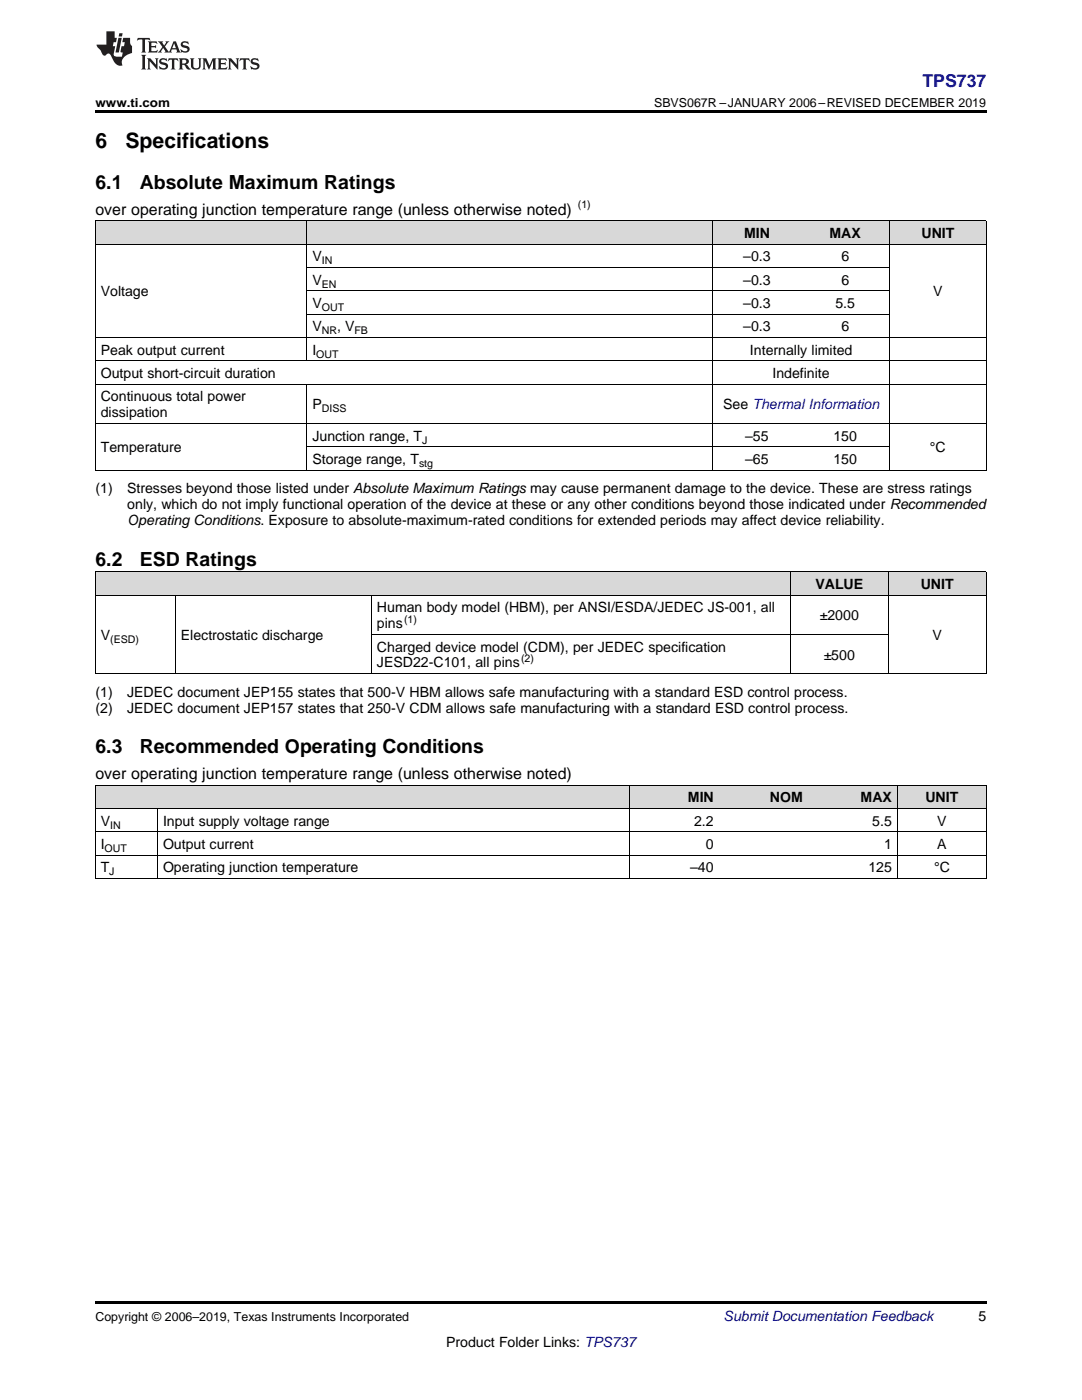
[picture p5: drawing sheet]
<svg xmlns="http://www.w3.org/2000/svg" width="216mm" height="279mm" viewBox="0 0 216 279" stroke-linecap="round" stroke-linejoin="round" font-family="sans-serif">
<defs><g id="words">
<g font-size="4.2">
<text x="19" y="29.6">6</text>
<text x="25" y="29.6">Specifications</text>
</g>
<g font-size="3.9">
<text x="19" y="37.7">6.1</text>
<text x="27.9" y="37.7">Absolute Maximum Ratings</text>
<text x="19" y="112.9">6.2</text>
<text x="27.9" y="112.9">ESD Ratings</text>
<text x="19" y="150.3">6.3</text>
<text x="27.9" y="150.3">Recommended Operating Conditions</text>
</g>
<text font-size="3.5" fill="#00f" x="184.1" y="17.3">TPS737</text>
<g font-size="3.2">
<text x="19" y="42.9">over operating junction temperature range (unless otherwise noted)</text>
<text x="19" y="155.5">over operating junction temperature range (unless otherwise noted)</text>
</g>
<g font-size="2.8">
<text x="148.5" y="47.5">MIN</text>
<text x="165.5" y="47.5">MAX</text>
<text x="183.9" y="47.5">UNIT</text>
<text x="62.3" y="52.2">V</text>
<text x="148.3" y="52.2">–0.3</text>
<text x="167.9" y="52.2">6</text>
<text x="20.1" y="59.2">Voltage</text>
<text x="62.3" y="56.8">V</text>
<text x="148.3" y="56.8">–0.3</text>
<text x="167.9" y="56.8">6</text>
<text x="186.2" y="59.2">V</text>
<text x="62.3" y="61.5">V</text>
<text x="148.3" y="61.5">–0.3</text>
<text x="166.7" y="61.5">5.5</text>
<text x="20.1" y="70.8">Peak output current</text>
<text x="62.3" y="66.1">V</text>
<text x="62.3" y="70.8">I</text>
<text x="67.3" y="66.1">, V</text>
<text x="148.3" y="66.1">–0.3</text>
<text x="149.6" y="70.8">Internally limited</text>
<text x="167.9" y="66.1">6</text>
<text x="20.1" y="75.5">Output short-circuit duration</text>
<text x="154.1" y="75.5">Indefinite</text>
<text x="20.1" y="80.1">Continuous total power</text>
<text x="20.1" y="83.3">dissipation</text>
<text x="62.3" y="81.7">P</text>
<text x="144.3" y="81.7">See Thermal Information</text>
<text x="62.3" y="87.9">Junction range, T</text>
<text x="148.7" y="87.9">–55</text>
<text x="166.3" y="87.9">150</text>
<text x="20.1" y="90.3">Temperature</text>
<text x="62.3" y="92.6">Storage range, T</text>
<text x="148.7" y="92.6">–65</text>
<text x="166.3" y="92.6">150</text>
<text x="185.6" y="90.3">°C</text>
<text x="19" y="98.5">(1)</text>
<text x="25.4" y="98.5">Stresses beyond those listed under Absolute Maximum Ratings may cause permanent damage to the device. These are stress ratings</text>
<text x="25.4" y="101.6">only, which do not imply functional operation of the device at these or any other conditions beyond those indicated under Recommended</text>
<text x="25.4" y="104.8">Operating Conditions. Exposure to absolute-maximum-rated conditions for extended periods may affect device reliability.</text>
<text x="162.7" y="117.5">VALUE</text>
<text x="183.7" y="117.5">UNIT</text>
<text x="75.2" y="122.2">Human body model (HBM), per ANSI/ESDA/JEDEC JS-001, all</text>
<text x="75.2" y="125.4">pins</text>
<text x="163.6" y="123.8">±2000</text>
<text x="20.1" y="127.7">V</text>
<text x="36.1" y="127.7">Electrostatic discharge</text>
<text x="75.2" y="130">Charged device model (CDM), per JEDEC specification</text>
<text x="164.4" y="131.6">±500</text>
<text x="186.1" y="127.7">V</text>
<text x="75.2" y="133.2">JESD22-C101, all pins</text>
<text x="19" y="139.1">(1)</text>
<text x="19" y="142.2">(2)</text>
<text x="25.4" y="139.1">JEDEC document JEP155 states that 500-V HBM allows safe manufacturing with a standard ESD control process.</text>
<text x="25.4" y="142.2">JEDEC document JEP157 states that 250-V CDM allows safe manufacturing with a standard ESD control process.</text>
<text x="137.3" y="160.1">MIN</text>
<text x="153.6" y="160.1">NOM</text>
<text x="171.7" y="160.1">MAX</text>
<text x="184.6" y="160.1">UNIT</text>
<text x="20.1" y="164.8">V</text>
<text x="32.5" y="164.8">Input supply voltage range</text>
<text x="138.5" y="164.8">2.2</text>
<text x="174.1" y="164.8">5.5</text>
<text x="187" y="164.8">V</text>
<text x="20.1" y="169.4">I</text>
<text x="32.5" y="169.4">Output current</text>
<text x="140.9" y="169.4">0</text>
<text x="176.4" y="169.4">1</text>
<text x="187" y="169.4">A</text>
<text x="20.1" y="174.1">T</text>
<text x="32.5" y="174.1">Operating junction temperature</text>
<text x="137.7" y="174.1">–40</text>
<text x="173.3" y="174.1">125</text>
<text x="186.4" y="174.1">°C</text>
<text x="195.3" y="263.6">5</text>
<text x="89" y="268.9">Product Folder Links: TPS737</text>
</g>
<text font-size="2.8" fill="#0000c8" x="144.4" y="263.6">Submit Documentation Feedback</text>
<g font-size="2.5">
<text x="19" y="21.4">www.ti.com</text>
<text x="130.5" y="21.4">SBVS067R –JANUARY 2006–REVISED DECEMBER 2019</text>
<text x="19" y="263.6">Copyright © 2006–2019, Texas Instruments Incorporated</text>
</g>
<g font-size="2.1">
<text x="115.3" y="41.6">(1)</text>
<text x="64.2" y="52.7">IN</text>
<text x="64.2" y="57.4">EN</text>
<text x="64.2" y="62.1">OUT</text>
<text x="63.1" y="71.4">OUT</text>
<text x="64.2" y="66.7">NR</text>
<text x="70.7" y="66.7">FB</text>
<text x="64.2" y="82.3">DISS</text>
<text x="84.2" y="88.5">J</text>
<text x="83.6" y="93.2">stg</text>
<text x="80.6" y="124.2">(1)</text>
<text x="22" y="128.3">(ESD)</text>
<text x="104" y="132.1">(2)</text>
<text x="22" y="165.3">IN</text>
<text x="20.9" y="170">OUT</text>
<text x="21.8" y="174.7">J</text>
</g>
</g></defs>
<g fill="#d8d8d8">
<path d="M19 156.7h12.5v4.7h-12.5z"/>
<path d="M31.5 156.7h94.2v4.7h-94.2z"/>
<path d="M125.7 156.7h17.8v4.7h-17.8z"/>
<path d="M143.5 156.7h17.8v4.7h-17.8z"/>
<path d="M161.3 156.7h17.8v4.7h-17.8z"/>
<path d="M179.1 156.7h17.7v4.7h-17.7z"/>
<path d="M19 114.2h16v4.6h-16z"/>
<path d="M35 114.2h39.2v4.6h-39.2z"/>
<path d="M74.2 114.2h83.5v4.6h-83.5z"/>
<path d="M157.7 114.2h19.6v4.6h-19.6z"/>
<path d="M177.3 114.2h19.5v4.6h-19.5z"/>
<path d="M19 44.1h42.3v4.7h-42.3z"/>
<path d="M61.3 44.1h81v4.7h-81z"/>
<path d="M142.3 44.1h17.6v4.7h-17.6z"/>
<path d="M159.9 44.1h17.6v4.7h-17.6z"/>
<path d="M177.5 44.1h19.3v4.7h-19.3z"/>
</g>
<path d="M19 22h177.8v.5h-177.8zM19 134.4l.2 .1zM74 134.4l.2 .1zM157.6 134.4l.1 .1zM177.2 134.4l.1 .1zM196.7 134.4l.1 .1zM19 175.3l.2 .1zM125.6 175.3l.1 .1zM179 175.3l.1 .1zM196.7 175.3l.1 .1zM19 259.7h177.8v.5h-177.8z" fill="#000"/>
<g fill="none" stroke="#000" stroke-width=".2">
<path d="M19 48.7h177.8M19 44.1h177.8M19.1 44.1v49.8M61.2 44.1v28M61.3 58h116.2M61.3 53.4h116.2M142.2 44.1v49.8M177.4 44.1v49.8M196.8 44.1v49.8M19 76.7h177.8M19 72h177.8M19 67.4h177.8"/>
<path d="M61.2 76.7v17.2M61.3 62.7h116.2M19 93.8h177.8M19 84.5h177.8M61.3 89.2h116.2M19 118.8h177.8M19 114.1h177.8M19.1 114.1v20.4M35 118.8v15.7M74.1 118.8v15.7M157.7 114.1v20.4M177.2 114.1v20.4"/>
<path d="M196.8 114.1v20.4M19 134.4h177.8M74.2 126.6h103.1M19 156.7h177.8M19.1 156.7v18.7M125.7 156.7v18.7M179 156.7v18.7M196.8 156.7v18.7M19 175.3h177.8M19 170.7h177.8M19 166h177.8M19 161.3h177.8"/>
<path d="M31.4 161.4v14"/>
</g>
<g fill="#231f20">
<path d="M27.5 7.6l-.1 .5 .4-.2h.6v.1v2.1l-.2 .4h1l-.3-.4v-2.1l.1-.1h.5l.5 .2-.2-.5zM29.5 8.3l.2 .3v1.5l-.2 .4h1.8l.2-.6a1.04 1.04 0 0 1-1.3 .2v-.7h.6l.3 .2v-.6l-.3 .2h-.6v-.6l.8-.1 .4 .3-.2-.5zM31.5 8.3l.9 1.1-.9 1.1h.8l-.2-.2 .5-.7 .4 .7-.2 .2h1.5l-.1-.2 .1-.4h.9l.1 .4-.2 .2h1l-.3-.3-.7-1.9h-.5l-.9 2-.8-1 .9-1h-.8l.1 .3-.3 .5-.4-.6 .2-.2zM34.7 8.6l.4 1h-.7zM36.3 8.4a.63 .63 0 0 0-.2 .7 .63 .63 0 0 0 .6 .4l.6 .2 .1 .2a.75 .75 0 0 1-.7 .4 .75 .75 0 0 1-.6-.5l.1 .7 .1-.1a1.11 1.11 0 0 0 1.5-.6 1.13 1.13 0 0 0-1.2-.8l-.1-.4a1.04 1.04 0 0 1 1.2 .2l-.2-.5-.1 .1-.5-.2zM28.2 10.9l.2 .4v2.2l-.2 .4h1l-.3-.4v-2.2l.3-.4zM29.3 11.6l.3 .4v1.5l-.3 .4h.8l-.2-.4v-1.3l1.5 1.7v-1.9l.2-.4h-.7l.2 .4v.9l-1.1-1.3zM32 11.8a.62 .62 0 0 0-.2 .7 .62 .62 0 0 0 .6 .4l.6 .1 .1 .3a.76 .76 0 0 1-.7 .3 .76 .76 0 0 1-.6-.4l.1 .7 .1-.1a1.11 1.11 0 0 0 1.5-.6 1.13 1.13 0 0 0-1.2-.8l-.1-.4a1.04 1.04 0 0 1 1.2 .2l-.2-.6-.1 .1-.5-.1zM33.7 11.6l-.2 .6a.61 .61 0 0 1 .8-.3v1.6l-.2 .4h.9l-.2-.4v-1.6a.63 .63 0 0 1 .8 .3l-.2-.6zM35.6 11.6l.3 .4v1.5l-.3 .4h1l-.2-.2v-.8l.5 .2a.76 .76 0 0 0 1.2 .7l-1-1a.58 .58 0 0 0 .6-.5 .58 .58 0 0 0-.5-.6zM36.4 11.9h.1a.45 .45 0 0 1 .5 .1 .45 .45 0 0 1 .1 .5l-.7 .2zM37.9 11.6l.2 .2a2.17 2.17 0 0 0 .3 1.9 .99 .99 0 0 0 1.6-.6v-1.1l.2-.4h-.7l.2 .2a1.92 1.92 0 0 1-.2 1.8 .6 .6 0 0 1-.9-.5v-1.1l.2-.4zM40.4 11.6l.2 .4v1.5l-.2 .4h.7l-.2-.4v-1.4l.8 1.8 .8-1.8v1.4l-.2 .4h.9l-.2-.4v-1.5l.2-.4h-.8l-.6 1.5-.6-1.5zM43.4 11.6l.2 .4v1.5l-.2 .4h1.8l.2-.6a1.04 1.04 0 0 1-1.3 .1v-.6h.5l.4 .2v-.6l-.4 .2h-.5v-.7h.8l.3 .3-.1-.6zM45.5 11.6l.2 .4v1.5l-.2 .4h.7l-.2-.4v-1.3l1.5 1.7v-1.9l.2-.4h-.7l.2 .4v.9l-1.1-1.3zM47.9 11.6l-.1 .6a.61 .61 0 0 1 .8-.3v1.6l-.3 .4h1l-.3-.4 .1-1.6a.63 .63 0 0 1 .7 .3l-.1-.6zM50.2 11.8a.62 .62 0 0 0-.2 .7 .62 .62 0 0 0 .6 .4l.6 .1 .2 .3a.76 .76 0 0 1-.8 .3 .76 .76 0 0 1-.6-.4l.1 .7 .2-.1a1.11 1.11 0 0 0 1.5-.6 1.13 1.13 0 0 0-1.3-.8l-.1-.4a1.04 1.04 0 0 1 1.2 .2l-.1-.6-.2 .1-.5-.1z"/>
<path d="M21.2 6.3v2.6h-1.9l.1 .4 .7 .9a.91 .91 0 0 0 1 .8 .56 .56 0 0 1 .5-.3 .56 .56 0 0 1 .5 .3l.4 .8a1.53 1.53 0 0 0 1.9 1.2 1.54 1.54 0 0 1 1-2.1l.9-.3v-1.4a1.52 1.52 0 0 1-.3-1.6h-1.4l-.2 .8h.5l-.2 .8h-.4l-.2 1v.2l.4 .1-.2 .8a1.93 1.93 0 0 1-1.6-.3l.3-1.8h-.5l.2-.8h.4l.2-.8h-.4v-1.3zM23.6 7.6l-.6 2.9h.7l.6-2.9zM23.8 6.6l-.1 .7h.6l.2-.7z"/>
</g>
<use href="#words"/>
</svg>
